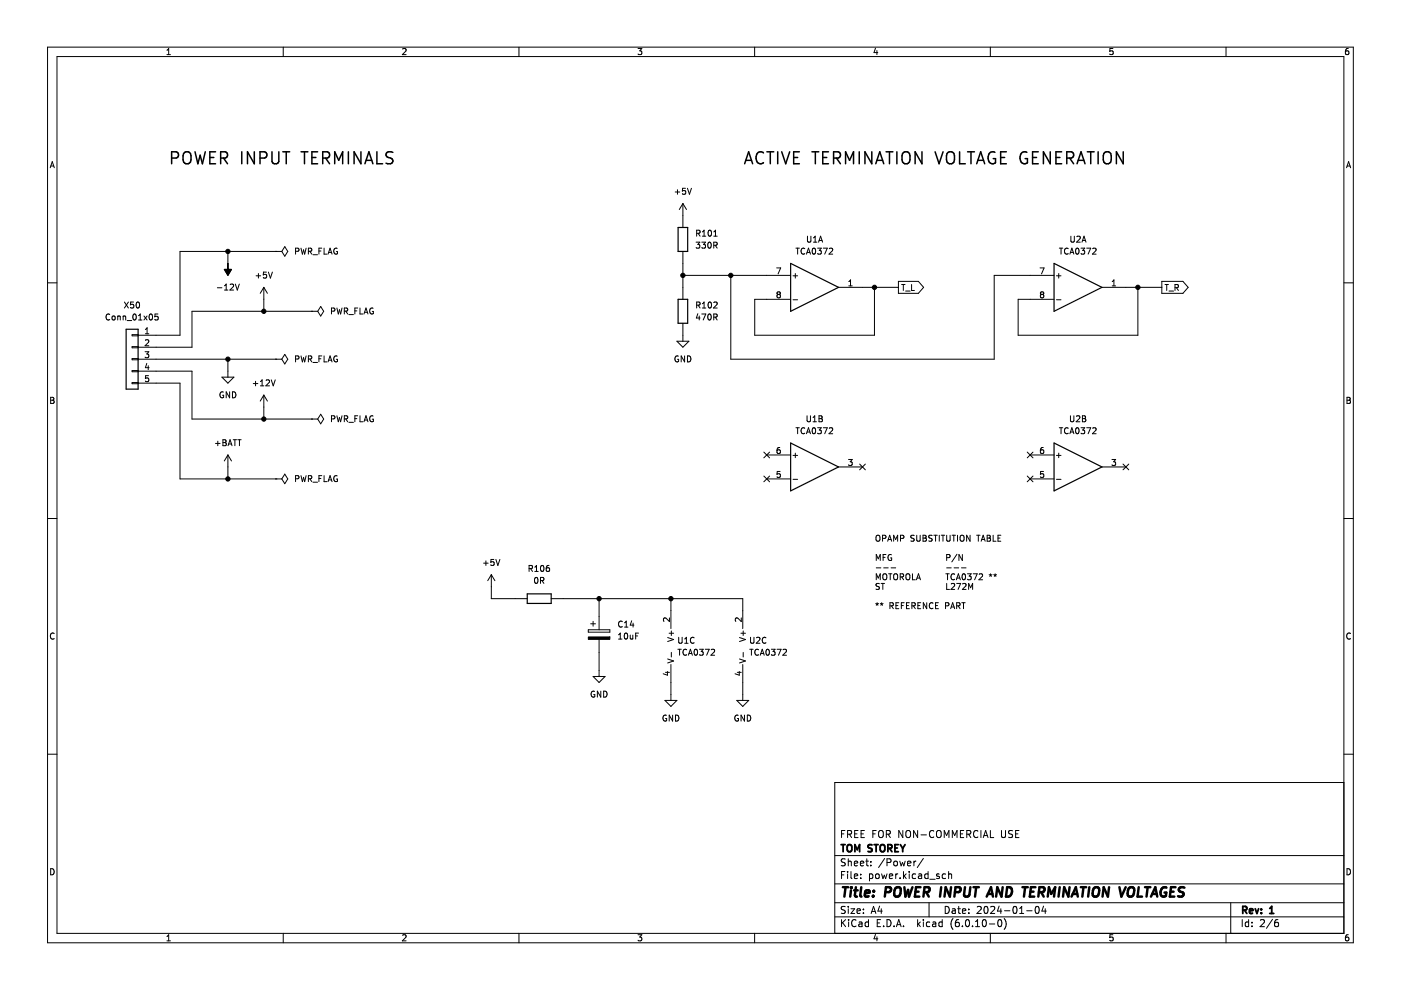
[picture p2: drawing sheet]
<svg xmlns="http://www.w3.org/2000/svg" width="297mm" height="210mm" viewBox="0 0 297 210" stroke-linecap="round" stroke-linejoin="round" font-family="sans-serif">
<path d="M.1 0h297v209.9h-297z" fill-rule="evenodd" fill="#fff" stroke="#fff" stroke-width=".21"/>
<g fill="none" stroke="#000" stroke-width=".21">
<path d="M10.1 10h276.8v189.9h-276.8zM12.1 12h272.8v185.9h-272.8zM35.4 11.6h.7M35.4 10.7l.4-.4v1.3M60.1 10v2M85.4 10.4l.5-.1 .2 .4-.8 .9h.8M110 10v2M135.3 10.3h.8l-.5 .5 .4 .1v.6l-.2 .1-.5-.1M160 10v2M185.6 10.2l-.3 .9h.8M185.9 10.7v.9M210 10v2"/>
<path d="M236 10.3h-.7v.6l.6-.1 .1 .7-.2 .1-.5-.1M259.9 10v2M285.9 10.3h-.4l-.2 .3v.7l.2 .3 .4-.1v-.7h-.4l-.2 .2M10.6 35.6l.5-1.3 .4 1.3M10.8 35.2h.6M145.3 39.9h-.6v.6h.6v.6l-.2 .1-.4-.1M145.8 39.9l.4 1.3 .4-1.3M285.5 35.6l.4-1.3 .5 1.3M285.6 35.2h.6M10.1 60h2M47.6 57.1h1.5l-.8 1.3zM48.3 53.3v3.8"/>
<path d="M54.3 58.5h1M54.8 58v1M56.5 57.7h-.6l-.1 .6 .6-.1 .1 .6-.2 .2-.5-.2M56.9 57.7l.4 1.3 .4-1.3M58.5 53.3h.1M59.7 53.3h-21.5v17.8h-8.9M60.4 52.3l.6 1-.6 1-.7-1zM62.7 53.3l.6-.1v-.5l-.6-.1v1.3M63.8 52.6l.3 1.3 .3-.9 .2 .9 .3-1.3M65.4 53.3l.6-.1v-.5l-.6-.1v1.3M65.7 53.3l.4 .6M66.4 54h.9"/>
<path d="M67.6 53.2h.4M68.2 52.6h-.6v1.3M68.7 52.6v1.3h.6M69.6 53.9l.4-1.3 .4 1.3M69.7 53.5h.6M71.5 52.7a.58 .58 0 0 0-.7 .6 .58 .58 0 0 0 .7 .5v-.5h-.2M143.2 40.7h.9M143.6 40.2v1M144.8 58.4h22.8M144.8 43.2v5M144.8 53.3v10.2M144.8 43.2l-.8 1.2"/>
<path d="M144.8 43.2l.7 1.2M147.6 51.3h.8l-.5 .5 .4 .1v.6l-.2 .1-.5-.1M147.7 49.5l.6-.1 .1-.5-.7-.1v1.3M148 49.5l.4 .6M148.8 51.3h.8l-.4 .5 .3 .1v.6l-.2 .1-.5-.1M148.9 50.1h.7M148.9 49.2l.4-.4v1.3M150.2 51.5l.2-.2a.68 .68 0 0 1 .4 .7 .68 .68 0 0 1-.4 .6l-.3-.5zM150.2 48.9l.2-.1a.68 .68 0 0 1 .5 .6 .68 .68 0 0 1-.5 .7l-.3-.5zM151.3 52l.6-.1 .1-.4-.7-.2v1.3M151.3 50.1h.8M151.3 49.2l.4-.4v1.3"/>
<path d="M151.6 52l.5 .6M154.9 58.4v17.8h55.9v-17.8h12.7M164.7 56.8h.8l-.5 1.3M168.1 58.5h1M168.6 58v1M168.8 52.6h.7M169.1 52.6v1.3M170.6 52.7a.56 .56 0 0 0-.8 .5 .56 .56 0 0 0 .8 .6M171 53.9l.4-1.3 .4 1.3M171.1 53.5h.6M171.2 50.1v1l.2 .2h.3l.2-.2v-1M172.4 52.7l.1-.1a.68 .68 0 0 1 .4 .6 .68 .68 0 0 1-.4 .7 .84 .84 0 0 1-.1-1.2z"/>
<path d="M172.5 51.3h.7M172.5 50.4l.3-.3v1.2M173.3 52.6h.8l-.4 .5 .4 .1v.6l-.2 .1-.6-.1M173.6 51.3l.4-1.2 .4 1.2M173.7 51h.6M174.6 52.6h.8l-.5 1.3M175.8 52.7l.5-.1 .2 .4-.7 .9h.7M180 59.7l.3-.4v1.3M190.5 59.7h4.2l1.1 1.2-1.1 1.3h-4.2zM220.5 56.8h.9l-.6 1.3M224 58.5h1M224.5 58v1"/>
<path d="M224.6 52.6h.7M225 52.6v1.3M226.5 52.7a.56 .56 0 0 0-.8 .5 .56 .56 0 0 0 .8 .6M226.8 53.9l.5-1.3 .4 1.3M227 53.5h.6M227 50.1v1l.3 .2h.2l.3-.2v-1M228.2 52.7l.1-.1a.68 .68 0 0 1 .5 .6 .68 .68 0 0 1-.5 .7l-.3-.5zM228.3 50.2l.5-.1 .2 .3-.7 .9h.7M229.2 52.6h.8l-.4 .5 .3 .1v.6l-.2 .1-.5-.1M229.4 51.3l.4-1.2 .5 1.2M229.5 51h.6M230.4 52.6h.8l-.5 1.3"/>
<path d="M231.7 52.7l.5-.1 .2 .4-.8 .9h.8M235.8 59.7l.4-.4v1.3M246.3 59.7h4.5l1.1 1.2-1.1 1.3h-4.5zM284.9 60h2M23.3 66.7a.56 .56 0 0 0-.8 .5 .56 .56 0 0 0 .8 .5M23.9 67.1l.3-.1 .2 .2v.4l-.2 .2-.4-.2zM25 67.1h.4l.1 .7M25 67v.8M26.1 67.1h.5l.1 .7M26.1 67v.8M26.4 64l.8 1.3M27 68h.9"/>
<path d="M27.2 64l-.8 1.3M28 71h1.3v.2h-1.3zM28 73.5h1.3v.2h-1.3zM28 76h1.3v.3h-1.3zM28 78.6h1.3v.2h-1.3zM28.3 66.7l.2-.1a.68 .68 0 0 1 .4 .6 .68 .68 0 0 1-.4 .6l-.3-.4zM28.3 64h-.6l-.1 .6h.7v.6l-.2 .1-.5-.1M29 64.2l.2-.2a.68 .68 0 0 1 .4 .7 .68 .68 0 0 1-.4 .6l-.3-.5zM29.3 78.7h11.4v10.1h26.7M29.3 76.2h30.4M29.4 67.8h.7M29.4 66.9l.3-.3v1.2"/>
<path d="M30.5 67l.7 .8M30.8 74.6h.7l-.4 .5 .4 .1v.5l-.2 .1-.5-.1M30.8 70.8h.7M30.8 69.9l.4-.4v1.3M30.8 72.2l.5-.2 .2 .4-.7 .9h.7M31.1 77.1l-.3 .9h.8M31.2 67l-.7 .8M31.4 77.5v.9M31.5 79.7h-.6l-.1 .6 .6-.1 .1 .6-.2 .1-.5-.1M31.7 66.7l.2-.1a.68 .68 0 0 1 .5 .6 .68 .68 0 0 1-.5 .6l-.3-.4zM33.5 66.6h-.6l-.1 .6 .6-.1 .1 .6-.2 .1-.5-.1M46.1 61h1"/>
<path d="M47.1 80h2.5l-1.3 1.2zM47.6 61.5h.7M47.6 60.6l.4-.4v1.3M48.3 76.2v3.8M48.8 60.4l.5-.2 .2 .4-.8 .9h.8M49.9 60.2l.4 1.3 .4-1.3M55.9 60.9v5.1M55.9 60.9l-.7 1.3M55.9 60.9l.8 1.3M58.5 76.2h.1M60.4 75.1l.6 1.1-.6 1-.7-1zM62.7 76.1h.6v-.5l-.6-.1v1.2"/>
<path d="M63.8 75.5l.3 1.2 .3-.9 .2 .9 .3-1.2M65.4 76.1h.6v-.5l-.6-.1v1.2M65.7 76.1l.4 .6M66.1 66h.1M66.4 76.9h.9M67.4 66h-26.7v7.6h-11.4M67.6 76.1h.4M68 65l.6 1-.6 1-.6-1zM68.2 75.5h-.6v1.2M68.7 75.5v1.2h.6M69.6 76.7l.4-1.2 .4 1.2M69.7 76.4h.6"/>
<path d="M70.3 66l.6-.1v-.5l-.6-.1v1.3M71.4 65.3l.3 1.3 .3-.9 .2 .9 .3-1.3M71.5 75.5a.58 .58 0 0 0-.7 .6 .58 .58 0 0 0 .7 .5v-.4h-.2M73 66l.6-.1 .1-.5-.7-.1v1.3M73.3 66l.4 .6M74 66.7h.9M75.2 65.9h.5M75.8 65.3h-.6v1.3M76.3 65.3v1.3h.6M77.2 66.6l.4-1.3 .4 1.3M77.3 66.2h.6M79.1 65.4a.58 .58 0 0 0-.7 .6 .58 .58 0 0 0 .8 .5v-.5h-.3"/>
<path d="M143.5 72.3h2.6l-1.3 1.3zM143.8 75.5a.58 .58 0 0 0-.7 .6 .58 .58 0 0 0 .8 .5v-.4h-.3M144.8 68.5v3.8M145.1 75.5v1.2l-.7-1.2v1.2M145.8 75.5a.64 .64 0 0 1 .7 .6 .64 .64 0 0 1-.7 .6zM147.7 64.7l.6-.1 .1-.4-.7-.2v1.3M147.9 66.5l-.3 .9h.8M148 64.7l.4 .6M148.3 67v.8M148.8 66.6h.8l-.5 1.2M148.9 65.3h.7M148.9 64.4l.4-.4v1.3"/>
<path d="M150.2 66.7l.2-.1a.68 .68 0 0 1 .4 .6 .68 .68 0 0 1-.4 .6l-.3-.4zM150.2 64.2l.2-.2a.68 .68 0 0 1 .5 .7 .68 .68 0 0 1-.5 .6l-.3-.5zM151.3 64.2l.5-.2 .3 .4-.8 .9h.8M151.3 67.2h.6l.1-.5-.7-.1v1.2M151.6 67.2l.5 .6M165 62.4l-.3 .3v.2l.3 .2h.3l.2-.2-.1-.4-.2-.1M165 62.4l-.3-.2 .3-.3h.3l.2 .2-.3 .3M165 62.4h.2M168.1 63.6h1M177.8 60.9h12.7M180 60.6h.7M185.4 60.9v10.2h-25.4v-7.6h7.6"/>
<path d="M191.2 60.3h.7M191.5 60.3v1.3M192 61.7h1M193.3 60.3v1.3h.6M220.8 62.4l-.2-.2 .2-.3h.3l.2 .2-.2 .3M220.8 62.4l-.2 .3v.2l.2 .2h.3l.2-.2-.1-.4-.1-.1M220.8 62.4h.3M224 63.6h1M233.6 60.9h12.7M235.8 60.6h.7M241.3 60.9v10.2h-25.4v-7.6h7.6M247 60.3h.7"/>
<path d="M247.4 60.3v1.3M247.9 61.7h.9M249.1 61l.6-.1 .1-.5-.7-.1v1.3M249.4 61l.4 .6M10.7 84.2h.5l.2 .3-.2 .4 .2 .1 .1 .3-.3 .2h-.5zM10.7 84.9h.5M28 81.1h1.3v.3h-1.3zM29.3 81.2h8.9v20.3h21.5M45.7 94h1M46.2 93.5v1M47.3 93.2h.4l.2 .3-.2 .3 .2 .2 .1 .3-.3 .2h-.4zM47.3 93.8h.4"/>
<path d="M47.4 83.1a.58 .58 0 0 0-.8 .6 .58 .58 0 0 0 .8 .5v-.4h-.2M48.3 96.5v5M48.3 96.5l-.7 1.2M48.3 96.5l.8 1.2M48.4 94.5l.4-1.3 .4 1.3M48.5 94.1h.6M48.7 83.1v1.2l-.7-1.2v1.2M49.3 83.1a.64 .64 0 0 1 .7 .6 .64 .64 0 0 1-.7 .6zM49.4 93.2h.8M49.8 93.2v1.3M50.4 93.2h.7M50.8 93.2v1.3"/>
<path d="M53.7 81.3h1M54.2 80.8v1M55.2 81.8h.7M55.2 80.9l.4-.4v1.3M55.9 83.8v5M55.9 83.8l-.7 1.2M55.9 83.8l.8 1.2M56.4 80.7l.5-.2 .2 .4-.7 .9h.7M57.5 80.5l.4 1.3 .5-1.3M66.1 88.8h.1M68 87.8l.6 1-.6 1.1-.6-1.1zM70.3 88.8h.6v-.5l-.6-.1v1.2"/>
<path d="M71.4 88.2l.3 1.2 .3-.9 .2 .9 .3-1.2M73 88.8h.6l.1-.5-.7-.1v1.2M73.3 88.8l.4 .6M74 89.5h.9M75.2 88.8h.5M75.8 88.2h-.6v1.2M76.3 88.2v1.2h.6M77.2 89.4l.4-1.2 .4 1.2M77.3 89.1h.6M79.1 88.2a.58 .58 0 0 0-.7 .6 .58 .58 0 0 0 .8 .5v-.4h-.3M161.9 95.9l1.3 1.2M162.6 96.5h5"/>
<path d="M163.2 95.9l-1.3 1.2M165.3 94.9h-.3l-.2 .3-.1 .7 .3 .3 .4-.2-.1-.6h-.3l-.3 .2M165.4 100h-.6l-.1 .6 .6-.1 .1 .6-.2 .1-.5-.1M168.1 96.6h1M168.6 96.1v.9M168.8 90.7h.7M169.1 90.7v1.3M170.6 90.8a.56 .56 0 0 0-.8 .5 .56 .56 0 0 0 .8 .5M171 92l.4-1.3 .4 1.3M171.1 88.2v1l.3 .2h.2l.2-.2v-1M171.1 91.6h.6M172.3 90.8l.2-.1a.68 .68 0 0 1 .4 .6 .68 .68 0 0 1-.4 .7l-.3-.5z"/>
<path d="M172.4 89.4h.7M172.4 88.5l.3-.3v1.2M173.3 90.7h.8l-.4 .5 .4 .1v.5l-.2 .2-.6-.2M173.6 88.2h.5l.2 .2-.2 .4 .2 .1 .1 .3-.3 .2h-.5zM173.6 88.8h.5M174.6 90.7h.8l-.5 1.3M175.8 90.8l.5-.1 .2 .4-.7 .9h.7M177.8 99h5.1M179.9 97.4h.8l-.4 .5 .3 .1v.6l-.2 .1-.5-.1M182.3 98.4l1.2 1.2M183.5 98.4l-1.2 1.2M217.8 95.9l1.2 1.2"/>
<path d="M218.4 96.5h5.1M219 95.9l-1.2 1.2M221.2 94.9h-.4l-.2 .3v.7l.2 .3 .4-.2v-.6h-.4l-.2 .2M221.2 100h-.6v.6l.6-.1v.6l-.1 .1-.5-.1M224 96.6h1M224.5 96.1v.9M224.6 90.7h.7M225 90.7v1.3M226.5 90.8a.56 .56 0 0 0-.8 .5 .56 .56 0 0 0 .8 .5M226.8 92l.5-1.3 .4 1.3M227 88.2v1l.2 .2h.2l.3-.2v-1M227 91.6h.6"/>
<path d="M228.2 90.8l.1-.1a.68 .68 0 0 1 .5 .6 .68 .68 0 0 1-.5 .7l-.3-.5zM228.2 88.3l.5-.1 .3 .3-.8 .9h.8M229.2 90.7h.8l-.4 .5 .3 .1v.5l-.2 .2-.5-.2M229.5 88.2h.4l.3 .2-.3 .4 .3 .1v.3l-.2 .2h-.5zM229.5 88.8h.4M230.4 90.7h.8l-.5 1.3M231.7 90.8l.5-.1 .2 .4-.8 .9h.8M233.6 99h5.1M235.8 97.4h.7l-.4 .5 .4 .1v.6l-.2 .1-.5-.1M238.1 98.4l1.2 1.2M239.3 98.4l-1.2 1.2M285.6 84.2h.4l.3 .3-.3 .4 .3 .1v.3l-.2 .2h-.5z"/>
<path d="M285.6 84.9h.4M10.1 109.9h2M58.5 101.5h.1M60.4 100.5l.6 1-.6 1.1-.7-1.1zM62.7 101.5h.6v-.5l-.6-.2v1.3M63.8 100.8l.3 1.3 .3-.9 .2 .9 .3-1.3M65.4 101.5h.6v-.5l-.6-.2v1.3M65.7 101.5l.4 .6M66.4 102.2h.9M67.6 101.5h.4M68.2 100.8h-.6v1.3M68.7 100.8v1.3h.6"/>
<path d="M69.6 102.1l.4-1.3 .4 1.3M69.7 101.8h.6M71.5 100.9a.58 .58 0 0 0-.7 .6 .58 .58 0 0 0 .7 .5v-.4h-.2M102.5 119.4h1M103 118.9v1M104.7 118.6h-.6l-.1 .6h.7v.6l-.2 .1-.5-.1M105.1 118.6l.5 1.3 .4-1.3M116.4 119.9h-.4l-.1 .3-.1 .7 .2 .3 .5-.2-.1-.6h-.4l-.2 .2M161.9 100.9l1.3 1.3M162.6 101.5h5M163.2 100.9l-1.3 1.3M168.1 101.6h1"/>
<path d="M185.8 113.7l.2-.2a.43 .43 0 0 1 .6 .4v.4a.42 .42 0 0 1-.5 .5 .42 .42 0 0 1-.4-.5zM185.8 118.8v-1.2l.4 .9 .4-.9v1.2M187.1 114.1h.6l.1-.5-.7-.1v1.3M187.2 118.2h.5M187.8 117.6h-.6v1.2M188.2 114.8l.4-1.3 .4 1.3M188.3 114.4h.6M189 117.6a.58 .58 0 0 0-.7 .6 .58 .58 0 0 0 .7 .5v-.4h-.2M189.5 114.8v-1.3l.4 .9 .4-.9v1.3M190.9 114.1h.6l.1-.5-.7-.1v1.3M193.8 113.5l-.6 .1v.4l.5 .2 .1 .3-.2 .3-.5-.1M194.4 113.5v1l.2 .3h.3l.2-.3v-1"/>
<path d="M195.7 113.5h.4l.3 .2-.3 .4 .3 .1v.3l-.2 .3h-.5zM195.7 114.1h.4M197.6 113.5l-.6 .1v.4l.5 .2 .1 .3-.2 .3-.5-.1M198 113.5h.7M198.4 113.5v1.3M199.1 113.5v1.3M199.6 113.5h.7M199.9 113.5v1.3M200.7 113.5v1l.3 .3h.2l.2-.3v-1M200.7 118.2h.6l.1-.5-.7-.1v1.2M201.9 113.5h.7M202.2 113.5v1.3"/>
<path d="M202.9 117.5l-1.1 1.6M203 113.5v1.3M203.6 113.7l.3-.2a.43 .43 0 0 1 .5 .4v.4a.42 .42 0 0 1-.4 .5 .42 .42 0 0 1-.4-.5zM204 117.6v1.2l-.7-1.2v1.2M205.7 113.5v1.3l-.8-1.3v1.3M207.1 113.5h.7M207.4 113.5v1.3M208 114.8l.5-1.3 .4 1.3M208.1 114.4h.7M209.3 113.5h.4l.3 .2-.3 .4 .3 .1v.3l-.2 .3h-.5zM209.3 114.1h.4M210.6 113.5v1.3h.6"/>
<path d="M211.6 114.1h.4M212.2 113.5h-.6v1.3h.6M217.8 100.9l1.2 1.3M218.4 101.5h5.1M219 100.9l-1.2 1.3M224 101.6h1M284.9 109.9h2M11.5 134.3a.58 .58 0 0 0-.8 .6 .58 .58 0 0 0 .8 .5M104.2 121.9v5h7.6M104.2 121.9l-.8 1.2M104.2 121.9l.7 1.2M112.2 120.6l.6-.1v-.5l-.6-.1v1.3"/>
<path d="M112.5 120.6l.4 .6M113.4 121.2h.7M113.4 120.2l.3-.3v1.3M113.4 122.5l.2-.1a.68 .68 0 0 1 .5 .7 .68 .68 0 0 1-.5 .6l-.3-.5zM114.6 123.1l.6-.1 .1-.5-.7-.1v1.3M114.7 120l.2-.1a.68 .68 0 0 1 .4 .6 .68 .68 0 0 1-.4 .7l-.3-.5zM114.9 123.1l.4 .6M116.9 126.9h40.6v6.4M124.7 133.5h4.6v.5h-4.6zM125.2 132.3h1.1M125.7 131.8v1M127 126.9v6.6"/>
<path d="M127 135.6v7.8M131.1 135.5h.8M131.1 134.6l.4-.4v1.3M131.9 131.8a.56 .56 0 0 0-.8 .5 .56 .56 0 0 0 .8 .5M132.4 133h.7M132.4 132.1l.4-.4v1.3M132.5 134.4l.2-.2a.68 .68 0 0 1 .4 .7 .68 .68 0 0 1-.4 .6l-.3-.5zM133.6 134.7l.1 .7h.5M133.9 131.6l-.3 .9h.8M134.2 134.7v.8M134.2 132.1v.9M134.8 134.8h.4"/>
<path d="M135.4 134.2h-.6v1.3M141.6 135.2l1.2 .4-1.2 .4M141.6 139.7l1.2 .4-1.2 .5M141.9 134.3h.9M141.9 131v.8l-.9-.8-.3 .2 .1 .5M142.2 126.9v6.4M142.3 133.8v.9M142.3 138.3v1M143.7 137.7h.7M143.9 135.1v1l.2 .3 .4-.1 .1-.2v-1M144.1 137.7v1.2M145.2 136.4h.7"/>
<path d="M145.2 135.5l.3-.4v1.3M145.6 137.8a.56 .56 0 0 0-.8 .5 .56 .56 0 0 0 .8 .5M146 138.9l.4-1.2 .4 1.2M146.1 138.6h.6M147.2 135.2a.56 .56 0 0 0-.8 .6 .56 .56 0 0 0 .8 .5M147.3 137.8l.2-.1a.68 .68 0 0 1 .4 .6 .68 .68 0 0 1-.4 .6l-.3-.5zM148.3 137.7h.8l-.4 .4 .3 .2v.5l-.1 .1-.6-.1M149.5 137.7h.9l-.6 1.2M150.8 137.8l.5-.1 .2 .3-.8 .9h.8M156.8 135.2l1.3 .4-1.3 .4M156.8 139.7l1.3 .4-1.3 .5M157.1 134.3h1"/>
<path d="M157.2 131v.8l-.9-.8-.4 .2 .1 .5M157.6 133.8v.9M157.6 138.3v1M158.9 137.7h.8M159.1 135.1v1l.3 .3h.2l.3-.3v-1M159.3 137.7v1.2M160.4 135.2l.5-.1 .2 .4-.8 .9h.8M160.8 137.8a.56 .56 0 0 0-.8 .5 .56 .56 0 0 0 .8 .5M161.2 138.9l.4-1.2 .4 1.2M161.3 138.6h.6M162.4 135.2a.56 .56 0 0 0-.8 .6 .56 .56 0 0 0 .8 .5M162.5 137.8l.2-.1a.68 .68 0 0 1 .4 .6 .68 .68 0 0 1-.4 .6l-.3-.5z"/>
<path d="M163.5 137.7h.8l-.4 .4 .4 .2v.5l-.2 .1-.6-.1M164.8 137.7h.8l-.5 1.2M166 137.8l.5-.1 .2 .3-.7 .9h.7M185.7 128l.3 .1M185.8 122.9v-1.2l.4 .9 .4-.9v1.2M185.8 120.4h1M186 127.8v.3M186 128.1l-.2 .2M186 128.1l.1 .2M186.3 128l-.3 .1M186.4 123.8h-.6v.4l.5 .2 .1 .3-.2 .3-.5-.1M186.6 128l.3 .1"/>
<path d="M186.8 123.7h.7M186.9 127.8v.3M186.9 128.1l-.1 .2M186.9 128.1l.2 .2M187.2 123.7v1.3M187.2 121.8l.3-.1a.43 .43 0 0 1 .5 .4v.4a.42 .42 0 0 1-.4 .4 .42 .42 0 0 1-.4-.4zM187.2 128l-.3 .1M187.4 120.4h.9M188.4 121.7h.7M188.7 128.5l.6-.1 .1-.5-.7-.1v1.3M188.7 121.7v1.2M188.9 120.4h1"/>
<path d="M189 128.5l.4 .6M189.5 121.8l.3-.1a.43 .43 0 0 1 .5 .4v.4a.42 .42 0 0 1-.4 .4 .42 .42 0 0 1-.4-.4zM190 128.4h.4M190.6 127.8h-.6v1.3h.6M190.9 122.3h.6v-.5l-.6-.1v1.2M191.1 128.4h.4M191.2 122.3l.4 .6M191.7 127.8h-.6v1.3M192.1 121.8l.3-.1a.43 .43 0 0 1 .5 .4v.4a.42 .42 0 0 1-.4 .4 .42 .42 0 0 1-.4-.4zM192.2 128.4h.4M192.8 127.8h-.6v1.3h.6M193.3 128.5l.6-.1 .1-.5-.7-.1v1.3"/>
<path d="M193.5 121.7v1.2h.6M193.6 128.5l.5 .6M194.3 122.9l.4-1.2 .5 1.2M194.4 122.6h.6M194.6 128.4h.4M195.2 127.8h-.6v1.3h.6M196.5 127.8v1.3l-.7-1.3v1.3M197.8 127.9a.56 .56 0 0 0-.8 .5 .56 .56 0 0 0 .8 .5M198.4 128.4h.4M199 127.8h-.6v1.3h.6M200.5 128.5l.6-.1v-.5l-.6-.1v1.3M200.5 121.7h.8"/>
<path d="M200.7 123.7v1.3h.6M200.7 120.4h1M200.9 121.7v1.2M201.6 129.1l.4-1.3 .4 1.3M201.7 123.8l.5-.1 .2 .4-.8 .9h.8M201.7 128.7h.6M202.3 120.4h1M202.4 121.8a.56 .56 0 0 0-.8 .5 .56 .56 0 0 0 .8 .5M202.8 122.9l.4-1.2 .4 1.2M202.8 128.5l.6-.1 .1-.5-.7-.1v1.3M202.8 123.7h.9l-.6 1.3M202.9 122.6h.6"/>
<path d="M203.1 128.5l.5 .6M203.9 120.4h.9M203.9 127.8h.7M204.1 121.8l.2-.1a.68 .68 0 0 1 .4 .6 .68 .68 0 0 1-.4 .6l-.3-.5zM204.1 123.8l.5-.1 .2 .4-.8 .9h.8M204.3 127.8v1.3M205.1 121.7h.8l-.4 .4 .4 .2v.5l-.2 .1-.6-.1M205.4 125v-1.3l.4 .9 .4-.9v1.3M206.3 121.7h.9l-.6 1.2M207.6 121.8l.5-.1 .2 .3-.8 .9h.8M209.7 121.8l.3 .2M210 121.7v.3"/>
<path d="M210 122l-.2 .2M210 122l.2 .2M210.3 121.8l-.3 .2M210.7 121.8l.3 .2M211 121.7v.3M211 122l-.2 .2M211 122l.2 .2M211.3 121.8l-.3 .2M286.3 134.3a.58 .58 0 0 0-.8 .6 .58 .58 0 0 0 .8 .5M10.1 159.9h2M125.7 143.4h2.6l-1.3 1.3zM126 146.6a.58 .58 0 0 0-.7 .6 .58 .58 0 0 0 .8 .5v-.4h-.2"/>
<path d="M127.4 146.5v1.3l-.7-1.3v1.3M128 146.5a.64 .64 0 0 1 .7 .7 .64 .64 0 0 1-.7 .6zM141 148.5h2.5l-1.3 1.3zM141.1 142.6h.8M141.3 151.7a.58 .58 0 0 0-.8 .6 .58 .58 0 0 0 .8 .5v-.5h-.2M141.5 142.4v.8l-.9-.3M142.2 140.9v7.6M142.6 151.6v1.3l-.7-1.3v1.3M143.2 151.6a.64 .64 0 0 1 .7 .7 .64 .64 0 0 1-.7 .6zM156.2 148.5h2.5l-1.2 1.3zM156.3 142.6h.9M156.5 151.7a.58 .58 0 0 0-.7 .6 .58 .58 0 0 0 .8 .5v-.5h-.3"/>
<path d="M156.7 142.4v.8l-.9-.3M157.5 140.9v7.6M157.8 151.6v1.3l-.7-1.3v1.3M158.4 151.6a.64 .64 0 0 1 .8 .7 .64 .64 0 0 1-.8 .6zM284.9 159.9h2M178.4 176.8h.5M179.1 176.1h-.7v1.5M179.7 176.9l.7-.1 .2-.2-.1-.4-.8-.1v1.5M180.1 176.9l.5 .7M181.2 176.8h.5M181.9 176.1h-.7v1.5h.7M182.6 176.8h.5"/>
<path d="M183.3 176.1h-.7v1.5h.7M185.1 176.8h.5M185.8 176.1h-.7v1.5M186.3 176.3l.3-.2a.5 .5 0 0 1 .7 .5v.5a.5 .5 0 0 1-.5 .5 .5 .5 0 0 1-.5-.5zM187.9 176.9l.7-.1 .2-.2-.1-.4-.8-.1v1.5M188.3 176.9l.5 .7M191.4 176.1v1.5l-.8-1.5v1.5M192.1 176.3l.3-.2a.5 .5 0 0 1 .7 .5v.5a.5 .5 0 0 1-.5 .5 .5 .5 0 0 1-.5-.5zM194.6 176.1v1.5l-.9-1.5v1.5M195.3 177h1.1M198 176.2a.71 .71 0 0 0-1 .5 .71 .71 0 0 0 .7 .9l.3-.2M198.6 176.3l.3-.2a.5 .5 0 0 1 .7 .5v.5a.5 .5 0 0 1-.5 .5 .5 .5 0 0 1-.5-.5z"/>
<path d="M200.2 177.6v-1.5l.5 1.1 .5-1.1v1.5M201.9 177.6v-1.5l.5 1.1 .5-1.1v1.5M203.6 176.8h.5M204.3 176.1h-.7v1.5h.7M205 176.9l.7-.1 .1-.2v-.4l-.8-.1v1.5M205.3 176.9l.5 .7M207.3 176.2a.71 .71 0 0 0-1 .5 .71 .71 0 0 0 .7 .9l.3-.2M208 176.1v1.5M208.5 177.6l.5-1.5 .5 1.5M208.6 177.2h.7M210 176.1v1.5h.7M212.3 176.1v1.2l.3 .3 .4-.1 .2-.2v-1.2"/>
<path d="M214.7 176.2l-.6-.1-.2 .1v.5l.6 .2 .2 .4-.3 .3-.6-.1M215.3 176.8h.5M216 176.1h-.7v1.5h.7M284.9 165.9h-107.9v32M10.7 184.2a.66 .66 0 0 1 .8 .6 .66 .66 0 0 1-.8 .7zM35.4 198.6l.4-.4v1.3M35.4 199.5h.7M60.1 197.9v2M85.4 198.3l.5-.1 .2 .4-.8 .9h.8M110 197.9v2M135.3 198.2h.8l-.5 .5 .4 .1v.6l-.2 .1-.5-.1M160 197.9v2"/>
<path d="M177 194.4h107.9M177 191.4h107.9M177 187.4h107.9M177 181.4h107.9M178.4 195v1.5M178.4 185.5h.5M178.6 195.6l.7 .9M179.1 184.8h-.7v1.5M179.2 192.2h-.6l-.2 .1v.4l.7 .3 .1 .4-.3 .3-.5-.1M179.2 182.2l-.6-.1-.2 .1v.5l.7 .2 .1 .4-.3 .3-.5-.1M179.3 195l-.9 .8M179.7 184.8v.1"/>
<path d="M179.7 185.3v1M179.9 182.1v1.5M179.9 192.2v.1M179.9 192.7v1M179.9 182.7l.2-.1 .3 .1 .1 .9M179.9 195v.1M179.9 195.5v1M180.4 192.7h.8l-.8 1h.8M180.4 184.8v1.3l.2 .2M181.1 185.8l.7-.2v-.2l-.5-.1-.2 .2 .1 .7h.6M181.1 183.1l.7-.2v-.2l-.5-.1-.2 .2 .1 .7h.6M181.5 195.1a.71 .71 0 0 0-1 .5 .71 .71 0 0 0 .7 .9l.3-.2"/>
<path d="M181.7 193.2l.7-.2-.1-.3h-.4l-.2 .2 .1 .7h.5M182.1 195.5h.6l.1 1M182.4 183.1l.7-.2v-.2l-.5-.1-.2 .2 .1 .7h.6M182.5 186.1v.2M182.5 185.4v.1M182.8 195.8l-.5 .1-.2 .2 .2 .4 .5-.1M183.1 192.7v.2M183.1 193.5v.2M183.6 182.6h.5M183.8 182.1v1.3l.3 .2M184.1 195.5h-.4l-.3 .3 .2 .6h.5M184.1 195v1.5"/>
<path d="M184.3 185.4l.5-.1 .3 .3-.2 .6h-.6M184.3 185.3v1.5M184.6 183.4v.2M184.6 182.7v.1M184.7 193.7l.5-1.5 .5 1.5M184.8 193.2h.8M185.6 198.1l-.3 .9h.8M185.7 185.4l.2-.1 .4 .1 .1 .6-.1 .2-.4 .1-.2-.2zM185.9 198.6v.9M186 195.7h.5M186.5 192.1l-.4 1.1h1M186.7 195h-.7v1.5h.7"/>
<path d="M186.8 192.7v1M186.9 185.3l.3 1 .3-.7 .3 .7 .3-1M187.3 196.3v.2M187.6 182l-1.3 1.9M188.1 195a.76 .76 0 0 1 .8 .7 .76 .76 0 0 1-.8 .8zM188.1 182.9l.7-.1 .1-.2-.1-.4-.7-.1v1.5M188.6 185.8l.7-.2-.1-.2-.4-.1-.2 .2v.7h.6M189.6 196.3v.2M189.6 182.7l.2-.1 .4 .1 .1 .6-.2 .2-.3 .1-.2-.2zM189.9 185.3v1M190.1 196.5l.5-1.5 .5 1.5M190.2 196h.7"/>
<path d="M190.3 185.3l-.4 .3M190.8 182.6l.3 1 .2-.7 .3 .7 .3-1M190.8 186.1v.2M191.6 196.3v.2M191.6 184.8v1.5M191.7 185.7l.4 .6M192.1 185.3l-.5 .6M192.4 183.1l.7-.2v-.2l-.5-.1-.2 .2 .1 .7h.6M192.8 184.8v.1M192.8 185.3v1M193.8 182.6v1M194.1 185.4l-.4-.1-.3 .3 .2 .6h.5"/>
<path d="M194.2 182.6l-.4 .3M194.6 195v1.5M194.7 195.9l.4 .6M194.8 185.4h.5l.1 .9M195.1 195.5l-.5 .5M195.4 185.6l-.5 .1-.2 .2 .2 .4 .5-.1M195.8 195v.1M195.8 195.5v1M195.8 182l-1.3 1.9M196.8 185.4l-.5-.1-.2 .3 .1 .6h.6M196.8 184.8v1.5M197 191.4v3"/>
<path d="M197.1 195.5h-.4l-.3 .3 .2 .6h.5M197.1 186.4h1.2M197.8 195.5h.5l.1 1M198.4 195.8l-.5 .1-.2 .2 .2 .4 .5-.1M199.1 185.4l-.3-.1-.2 .2v.2l.5 .2v.3h-.5M199.8 195.5h-.5l-.2 .3 .1 .6h.6M199.8 195v1.5M200.4 192.2a.76 .76 0 0 1 .9 .7 .76 .76 0 0 1-.9 .8zM200.5 185.4l-.4-.1-.3 .3 .1 .6h.6M201.1 185.4l.2-.1 .4 .1 .1 .9M201.1 184.8v1.5M201.9 192.7h.6l.1 1"/>
<path d="M202.1 194.8a1.72 1.72 0 0 0 0 2.2M202.6 193l-.5 .1-.3 .2 .3 .4 .5-.1M203.1 192.7h.5M203.3 192.2v1.3l.3 .2M203.3 195h-.5a1.01 1.01 0 0 0 0 1.5l.5-.2 .1-.5-.3-.3-.4 .1-.1 .2M204.1 193.2l.7-.2-.1-.3h-.4l-.2 .2v.7h.6M204.1 196.3v.2M204.8 195.1l.3-.1a.8 .8 0 0 1 .5 .7 .8 .8 0 0 1-.5 .8l-.4-.6zM205.4 193.5v.2M205.4 192.7v.2M206.2 196.3v.2M206.8 196.5h.9"/>
<path d="M206.8 195.4l.5-.4v1.5M207.2 192.3l.6-.1 .2 .4-.9 1.1h.9M208.4 195.1l.2-.1a.8 .8 0 0 1 .5 .7 .8 .8 0 0 1-.5 .8l-.3-.6zM208.8 192.3l.2-.1a.8 .8 0 0 1 .5 .7 .8 .8 0 0 1-.5 .8l-.4-.6zM209.8 195.9h1.1M210 197.9v2M210 192.3l.6-.1 .3 .4-.9 1.1h.9M211.7 195.1l.2-.1a.8 .8 0 0 1 .5 .7 .8 .8 0 0 1-.5 .8l-.4-.6zM211.8 192.1l-.3 1.1h.9M212.2 192.7v1M212.9 194.8a1.72 1.72 0 0 1 0 2.2M213 193.1h1.1"/>
<path d="M214.9 192.3l.2-.1a.8 .8 0 0 1 .5 .7 .8 .8 0 0 1-.5 .8l-.3-.6zM216.2 193.7h.8M216.2 192.6l.4-.4v1.5M217.7 193.1h1.1M219.6 192.3l.2-.1a.8 .8 0 0 1 .5 .7 .8 .8 0 0 1-.5 .8l-.3-.6zM221.3 192.1l-.4 1.1h.9M221.6 192.7v1M236 198.2h-.7v.6l.6-.1 .1 .7-.2 .1-.5-.1M259.9 197.9v2M260.9 191.4v6.5M263.4 195v1.5M264.7 195.5h-.4l-.3 .3 .2 .6h.5"/>
<path d="M264.7 195v1.5M265.4 196.3v.2M265.4 195.5v.2M267.2 195.1l.6-.1 .3 .4-.9 1.1h.9M269.8 194.9l-1.3 1.9M270.9 195h-.4a1.01 1.01 0 0 0 0 1.5l.5-.2 .1-.5-.3-.3-.4 .1-.2 .2M285.6 184.2a.66 .66 0 0 1 .7 .6 .66 .66 0 0 1-.7 .7zM285.9 198.2h-.4l-.2 .3v.7l.2 .3 .4-.1v-.7h-.4l-.2 .2"/>
</g>
<g fill="none" stroke="#000" stroke-width=".39">
<path d="M178.3 179.1h.9M178.8 179.1v1.5M179.7 179.3l.3-.2a.5 .5 0 0 1 .6 .5v.5a.5 .5 0 0 1-.5 .5 .5 .5 0 0 1-.5-.5zM184.9 179.2l-.6-.1-.2 .1v.5l.7 .2 .1 .4-.3 .3-.6-.1M185.3 179.1h.9M185.8 179.1v1.5M186.7 179.3l.3-.2a.5 .5 0 0 1 .6 .5v.5a.5 .5 0 0 1-.5 .5 .5 .5 0 0 1-.5-.5zM188.3 179.9l.7-.1 .1-.2-.1-.4-.7-.1v1.5M188.6 179.9l.5 .7M189.7 179.8h.5M190.5 179.1h-.8v1.5h.8M190.9 179.1l.5 .8"/>
<path d="M191.4 179.9v.7M191.9 179.1l-.5 .8M181.3 180.6v-1.5l.5 1.1 .5-1.1v1.5M263.5 193l.7-.1 .2-.2-.1-.4-.8-.1v1.5M263.9 193l.5 .7M264.9 193.2l.7-.2v-.3h-.5l-.2 .2 .1 .7h.6M266.1 192.7l.4 1 .3-1M267.4 193.5v.2M267.4 192.7v.2M269.2 193.7h.9M269.2 192.6l.4-.4v1.5"/>
</g>
<g fill="none" stroke="#000" stroke-width=".52">
<path d="M178.7 188.1h1.1M179.3 188.1l-.3 2M180.4 188.8l-.1 1.3M180.5 188.1v.2M181.1 188.8h.8M181.5 188.1l-.3 1.7 .1 .2 .4 .1M182.6 188.1l-.2 1.7 .2 .3M183.4 189.4l1-.2-.1-.3-.5-.1-.4 .3v.9h.8M185.1 189.9v.2M185.3 188.9l-.1 .2M187.7 189.2h.8l.3-.2a.51 .51 0 0 0-.2-.9h-.8l-.2 2M189.8 188.4a.69 .69 0 0 1 1.1 0 1.47 1.47 0 0 1-.6 1.7l-.5-.1a1.5 1.5 0 0 1 0-1.6z"/>
<path d="M191.7 188.1l.3 2 .5-1.4 .2 1.4 .8-2M194.1 189.1h.7M195.2 188.1h-1l-.2 2h.9M195.9 189.2h.8l.3-.2a.51 .51 0 0 0-.2-.9h-.8l-.2 2M196.4 189.2l.5 .9M199.5 188.1l-.2 2M201.6 188.1l-.2 2-.9-2-.3 2M202.5 189.2h.7l.3-.2a.51 .51 0 0 0-.1-.9h-.8l-.3 2M204.6 188.1l-.2 1.6 .1 .3a.66 .66 0 0 0 1-.3l.2-1.6M206.4 188.1h1.1M207 188.1l-.3 2M209.2 190.1l.9-2 .4 2"/>
<path d="M209.5 189.5h.9M212.6 188.1l-.3 2-.9-2-.2 2M213.5 188.1a.96 .96 0 0 1 1.1 .6 .96 .96 0 0 1-.3 1.1l-.5 .3h-.5zM216.8 188.1h1.1M217.3 188.1l-.2 2M218.5 189.1h.6M219.5 188.1h-.9l-.3 2h1M220.3 189.2h.7l.3-.2a.51 .51 0 0 0-.1-.9h-.8l-.3 2M220.7 189.2l.6 .9M222.1 190.1l.3-2 .5 1.4 .8-1.4-.2 2M224.7 188.1l-.3 2M226.8 188.1l-.3 2-.9-2-.2 2"/>
<path d="M227.2 190.1l.9-2 .4 2M227.4 189.5h1M229.1 188.1h1.2M229.7 188.1l-.2 2M231 188.1l-.3 2M231.9 188.4a.69 .69 0 0 1 1.1 0 1.47 1.47 0 0 1-.6 1.7l-.5-.1a1.5 1.5 0 0 1 0-1.6zM235.1 188.1l-.2 2-.9-2-.2 2M237.3 188.1l.5 2 .9-2M239.3 188.4a.69 .69 0 0 1 1.1 0 1.47 1.47 0 0 1-.6 1.7l-.5-.1a1.5 1.5 0 0 1 0-1.6zM241.4 188.1l-.2 2h.9M242.8 188.1h1.1M243.3 188.1l-.2 2"/>
<path d="M244 190.1l.9-2 .5 2M244.3 189.5h.9M247.3 188.2a1.02 1.02 0 0 0-1.2 .6 1.02 1.02 0 0 0 .5 1.3l.6-.2 .1-.7h-.4M248.2 189.1h.6M249.2 188.1h-.9l-.3 2h1M251.1 188.2a.85 .85 0 0 0-1 .1l-.1 .6 .9 .4-.1 .6a.85 .85 0 0 1-1 .1"/>
</g>
<g fill="none" stroke="#000" stroke-width=".32">
<path d="M36.4 33.5h1a.69 .69 0 0 0 .5-.7 .69 .69 0 0 0-.5-.6h-1v2.5M38.9 32.5a.85 .85 0 0 1 1-.3 .85 .85 0 0 1 .6 .8v.9a.85 .85 0 0 1-.8 .9 .85 .85 0 0 1-.9-.9zM41.3 32.2l.7 2.5 .4-1.8 .5 1.8 .6-2.5M44.5 33.4h.8M45.7 32.2h-1.2v2.5h1.2M46.8 33.5h1a.69 .69 0 0 0 .5-.7 .69 .69 0 0 0-.5-.6h-1v2.5M47.4 33.5l.8 1.2M51.3 32.2v2.5M53.9 32.2v2.5l-1.4-2.5v2.5M55.1 33.5h1a.69 .69 0 0 0 .5-.7 .69 .69 0 0 0-.5-.6h-1v2.5M57.7 32.2v2l.5 .5h.4l.5-.5v-2M60 32.2h1.4"/>
<path d="M60.7 32.2v2.5M63.8 32.2h1.5M64.6 32.2v2.5M66.1 33.4h.9M67.3 32.2h-1.2v2.5h1.2M68.4 33.5h1a.69 .69 0 0 0 .5-.7 .69 .69 0 0 0-.5-.6h-1v2.5M69 33.5l.9 1.2M71 34.7v-2.5l.8 1.8 .9-1.8v2.5M73.9 32.2v2.5M76.5 32.2v2.5l-1.4-2.5v2.5M77.4 34.7l.8-2.5 .9 2.5M77.6 34h1.2"/>
<path d="M79.9 32.2v2.5h1.2M83.3 32.3l-1-.1a.62 .62 0 0 0-.5 .6 .62 .62 0 0 0 .5 .6 .93 .93 0 0 1 1 .6 .65 .65 0 0 1-.5 .7l-1-.1M157.9 34.7l.8-2.5 .9 2.5M158.1 34h1.2M161.9 32.4a1.02 1.02 0 0 0-1.3 0 1.02 1.02 0 0 0-.3 1.2 .95 .95 0 0 0 .5 1 .95 .95 0 0 0 1.1-.1M162.6 32.2h1.4M163.3 32.2v2.5M164.9 32.2v2.5M165.7 32.2l.9 2.5 .8-2.5M168.3 33.4h.8M169.5 32.2h-1.2v2.5h1.2M172.1 32.2h1.5"/>
<path d="M172.9 32.2v2.5M174.4 33.4h.9M175.6 32.2h-1.2v2.5h1.2M176.7 33.5h1a.69 .69 0 0 0 .5-.7 .69 .69 0 0 0-.5-.6h-1v2.5M177.3 33.5l.9 1.2M179.3 34.7v-2.5l.8 1.8 .9-1.8v2.5M182.2 32.2v2.5M184.8 32.2v2.5l-1.4-2.5v2.5M185.7 34.7l.8-2.5 .9 2.5M185.9 34h1.2M187.9 32.2h1.4M188.6 32.2v2.5"/>
<path d="M190.2 32.2v2.5M191.6 32.3a.84 .84 0 0 1 .9 0 .84 .84 0 0 1 .4 .7v.9a.85 .85 0 0 1-.8 .9 .85 .85 0 0 1-.9-.9v-.9l.2-.5zM195.5 32.2v2.5l-1.5-2.5v2.5M198.3 32.2l.8 2.5 .8-2.5M201 32.3a.84 .84 0 0 1 .9 0 .84 .84 0 0 1 .5 .7v.9a.85 .85 0 0 1-.9 .9 .85 .85 0 0 1-.8-.9v-.9l.1-.5zM203.5 32.2v2.5h1.2M205.1 32.2h1.5M205.9 32.2v2.5M207.1 34.7l.8-2.5 .9 2.5M207.3 34h1.2M210.9 32.3a1.05 1.05 0 0 0-1.1 .2 1.05 1.05 0 0 0-.3 1.1 .95 .95 0 0 0 .5 1 .95 .95 0 0 0 1.1-.1v-.9h-.5M212.2 33.4h.8"/>
<path d="M213.4 32.2h-1.2v2.5h1.2M217.7 32.3a1.05 1.05 0 0 0-1.2 .2 1.05 1.05 0 0 0-.2 1.1 .95 .95 0 0 0 .5 1 .95 .95 0 0 0 1-.1v-.9h-.4M218.9 33.4h.9M220.1 32.2h-1.2v2.5h1.2M222.7 32.2v2.5l-1.5-2.5v2.5M223.9 33.4h.8M225.1 32.2h-1.2v2.5h1.2M226.2 33.5h.9a.69 .69 0 0 0 .6-.7 .69 .69 0 0 0-.6-.6h-.9v2.5M226.8 33.5l.8 1.2M228.4 34.7l.8-2.5 .8 2.5M228.6 34h1.2M230.5 32.2h1.5"/>
<path d="M231.3 32.2v2.5M232.8 32.2v2.5M234 32.5a.85 .85 0 0 1 1-.3 .85 .85 0 0 1 .6 .8v.9a.85 .85 0 0 1-.8 .9 .85 .85 0 0 1-.9-.9zM238.1 32.2v2.5l-1.4-2.5v2.5"/>
</g>
<path d="M143.8 48.2h2v5.1h-2zM167.6 55.8l10.2 5.1-10.2 5.1zM223.5 55.8l10.1 5.1-10.1 5.1zM26.7 69.8h2.6v12.7h-2.6zM143.8 63.5h2v5h-2zM167.6 93.9l10.2 5.1-10.2 5.1zM223.5 93.9l10.1 5.1-10.1 5.1zM111.8 125.9h5.1v2h-5.1z" fill="none" stroke="#000" stroke-width=".25"/>
<g fill="#000" stroke="#000" stroke-width=".21">
<path d="M48.3 55.8v1.3h.8l-.8 1.3-.7-1.3h.7z" fill-rule="evenodd"/>
<path d="M124.7 135.1h4.6v.5h-4.6z" fill-rule="evenodd"/>
<circle cx="48.3" cy="53.3" r=".46"/>
<circle cx="144.8" cy="58.4" r=".46"/>
<circle cx="154.9" cy="58.4" r=".46"/>
<circle cx="48.3" cy="76.2" r=".46"/>
<circle cx="55.9" cy="66" r=".46"/>
<circle cx="185.4" cy="60.9" r=".46"/>
<circle cx="241.3" cy="60.9" r=".46"/>
<circle cx="55.9" cy="88.8" r=".46"/>
<circle cx="48.3" cy="101.5" r=".46"/>
<circle cx="127" cy="126.9" r=".46"/>
<circle cx="142.2" cy="126.9" r=".46"/>
</g>
</svg>
